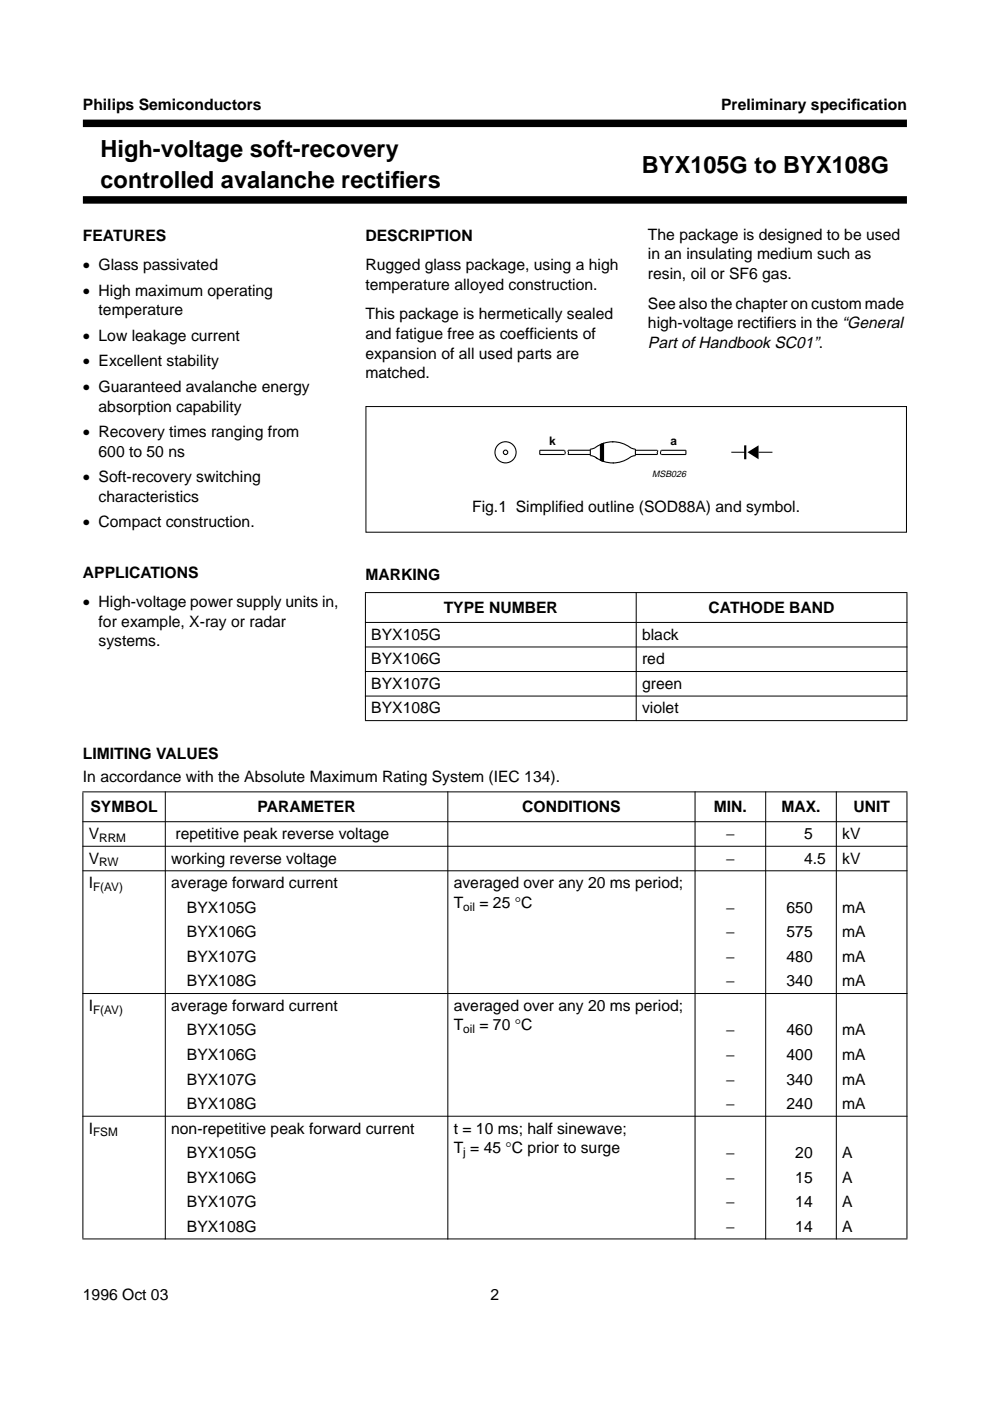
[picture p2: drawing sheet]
<svg xmlns="http://www.w3.org/2000/svg" width="210mm" height="297mm" viewBox="0 0 210 297" stroke-linecap="round" stroke-linejoin="round" font-family="sans-serif">
<defs><g id="words">
<g font-size="5">
<text x="21.3" y="33.3">High-voltage soft-recovery</text>
<text x="21.3" y="39.9">controlled avalanche rectif</text>
<text x="83" y="39.9">iers</text>
<text x="136.2" y="36.6">BYX105G to BYX108G</text>
</g>
<text font-size="3.4" x="137.5" y="73.7">Part of Handbook SC01”.</text>
<g font-size="3.3">
<text x="17.6" y="23.4">Philips Semiconductors</text>
<text x="153" y="23.4">Preliminary specif</text>
<text x="180.6" y="23.4">ication</text>
<text x="17.6" y="51.1">FEATURES</text>
<text x="77.5" y="51.1">DESCRIPTION</text>
<text x="137.5" y="50.9">The package is designed to be used</text>
<text x="17.6" y="57.3">• Glass passivated</text>
<text x="77.5" y="57.3">Rugged glass package, using a high</text>
<text x="137.5" y="55">in an insulating medium such as</text>
<text x="137.5" y="59.2">resin, oil or SF6 gas.</text>
<text x="17.6" y="62.7">• High maximum operating</text>
<text x="77.5" y="61.5">temperature alloyed construction.</text>
<text x="137.5" y="65.4">See also the chapter on custom made</text>
<text x="20.9" y="66.9">temperature</text>
<text x="77.5" y="67.7">This package is hermetically sealed</text>
<text x="77.5" y="71.9">and fatigue free as coefficients of</text>
<text x="137.5" y="69.6">high-voltage rectifiers in the “General</text>
<text x="17.6" y="72.3">• Low leakage current</text>
<text x="17.6" y="77.7">• Excellent stability</text>
<text x="77.5" y="76">expansion of all used parts are</text>
<text x="17.6" y="83.1">• Guaranteed avalanche energy</text>
<text x="77.5" y="80.2">matched.</text>
<text x="20.9" y="87.3">absorption capability</text>
<text x="17.6" y="92.7">• Recovery times ranging from</text>
<text x="20.9" y="96.9">600 to 50 ns</text>
<text x="17.6" y="102.3">• Soft-recovery switching</text>
<text x="20.9" y="106.4">characteristics</text>
<text x="17.6" y="111.8">• Compact construction.</text>
<text x="100.2" y="108.5">Fig.1 Simplified outline (SOD88A) and symbol.</text>
<text x="17.6" y="122.5">APPLICATIONS</text>
<text x="77.5" y="122.9">MARKING</text>
<text x="17.6" y="128.7">• High-voltage power supply units in,</text>
<text x="94.1" y="129.9">TYPE NUMBER</text>
<text x="150.3" y="129.9">CATHODE BAND</text>
<text x="20.9" y="132.9">for example, X-ray or radar</text>
<text x="20.9" y="137">systems.</text>
<text x="78.8" y="135.6">BYX105G</text>
<text x="136.2" y="135.6">black</text>
<text x="78.8" y="140.9">BYX106G</text>
<text x="136.2" y="140.9">red</text>
<text x="78.8" y="146.1">BYX107G</text>
<text x="136.2" y="146.1">green</text>
<text x="78.8" y="151.3">BYX108G</text>
<text x="136.2" y="151.3">violet</text>
<text x="17.6" y="161">LIMITING VALUES</text>
<text x="17.6" y="165.7">In accordance with the Absolute Maximum Rating System (IEC 134).</text>
<text x="19.2" y="172.2">SYMBOL</text>
<text x="54.6" y="172.2">PARAMETER</text>
<text x="110.8" y="172.2">CONDITIONS</text>
<text x="151.4" y="172.2">MIN.</text>
<text x="165.8" y="172.2">MAX.</text>
<text x="181" y="172.2">UNIT</text>
<text x="18.8" y="177.9">V</text>
<text x="37.2" y="177.9">repetitive peak reverse voltage</text>
<text x="154" y="177.9">−</text>
<text x="170.6" y="177.9">5</text>
<text x="178.7" y="177.9">kV</text>
<text x="18.8" y="183.1">V</text>
<text x="36.3" y="183.1">working reverse voltage</text>
<text x="154" y="183.1">−</text>
<text x="170.6" y="183.1">4.5</text>
<text x="178.7" y="183.1">kV</text>
<text x="18.8" y="188.3">I</text>
<text x="36.3" y="188.3">average forward current</text>
<text x="96.3" y="188.3">averaged over any 20 ms period;</text>
<text x="39.6" y="193.5">BYX105G</text>
<text x="96.3" y="192.5">T</text>
<text x="101.7" y="192.5">= 25 °C</text>
<text x="154" y="193.5">−</text>
<text x="166.9" y="193.5">650</text>
<text x="178.7" y="193.5">mA</text>
<text x="39.6" y="203.9">BYX107G</text>
<text x="39.6" y="198.7">BYX106G</text>
<text x="154" y="203.9">−</text>
<text x="154" y="198.7">−</text>
<text x="166.9" y="203.9">480</text>
<text x="166.9" y="198.7">575</text>
<text x="178.7" y="203.9">mA</text>
<text x="178.7" y="198.7">mA</text>
<text x="39.6" y="209.1">BYX108G</text>
<text x="154" y="209.1">−</text>
<text x="166.9" y="209.1">340</text>
<text x="178.7" y="209.1">mA</text>
<text x="18.8" y="214.3">I</text>
<text x="36.3" y="214.3">average forward current</text>
<text x="96.3" y="214.3">averaged over any 20 ms period;</text>
<text x="39.6" y="219.5">BYX105G</text>
<text x="96.3" y="218.5">T</text>
<text x="101.7" y="218.5">= 70 °C</text>
<text x="154" y="219.5">−</text>
<text x="166.9" y="219.5">460</text>
<text x="178.7" y="219.5">mA</text>
<text x="39.6" y="224.7">BYX106G</text>
<text x="154" y="224.7">−</text>
<text x="166.9" y="224.7">400</text>
<text x="178.7" y="224.7">mA</text>
<text x="39.6" y="229.9">BYX107G</text>
<text x="154" y="229.9">−</text>
<text x="166.9" y="229.9">340</text>
<text x="178.7" y="229.9">mA</text>
<text x="39.6" y="235.1">BYX108G</text>
<text x="154" y="235.1">−</text>
<text x="166.9" y="235.1">240</text>
<text x="178.7" y="235.1">mA</text>
<text x="18.8" y="240.3">I</text>
<text x="36.3" y="240.3">non-repetitive peak forward current</text>
<text x="39.6" y="245.5">BYX105G</text>
<text x="96.3" y="240.3">t = 10 ms; half sinewave;</text>
<text x="96.3" y="244.5">T = 45 °C prior to surge</text>
<text x="154" y="245.5">−</text>
<text x="168.7" y="245.5">20</text>
<text x="178.7" y="245.5">A</text>
<text x="39.6" y="250.7">BYX106G</text>
<text x="154" y="250.7">−</text>
<text x="168.7" y="250.7">15</text>
<text x="178.7" y="250.7">A</text>
<text x="39.6" y="256">BYX107G</text>
<text x="154" y="256">−</text>
<text x="168.7" y="256">14</text>
<text x="178.7" y="256">A</text>
<text x="39.6" y="261.2">BYX108G</text>
<text x="154" y="261.2">−</text>
<text x="168.7" y="261.2">14</text>
<text x="178.7" y="261.2">A</text>
<text x="17.6" y="275.6">1996 Oct 03</text>
<text x="104.1" y="275.6">2</text>
</g>
<g font-size="2.5">
<text x="116.5" y="94.4">k</text>
<text x="142.3" y="94.4">a</text>
<text x="21.1" y="178.5">RRM</text>
<text x="21.1" y="183.7">RW</text>
<text x="19.8" y="188.9">F(AV)</text>
<text x="98.3" y="193.1">oil</text>
<text x="19.8" y="214.9">F(AV)</text>
<text x="98.3" y="219.1">oil</text>
<text x="19.8" y="240.9">FSM</text>
<text x="98.3" y="245.1">j</text>
</g>
<text font-size="2.1" fill="#fff" x="93.5" y="92.9">handbook, halfpage</text>
<text font-size="1.9" x="138.4" y="101.1">MSB026</text>
</g></defs>
<path d="M17.6 26.2h174.8M17.6 42.4h174.8" fill="none" stroke="#000" stroke-width="1.6" stroke-linecap="butt"/>
<path d="M77.4 125.6h115.1zM77.4 132h115.1zM77.4 137.2h115.1zM77.5 125.7v27zM135 125.5v27.4zM192.4 125.7v27zM77.4 142.4h115.1zM77.4 147.6h115.1zM77.4 152.8h115.1z" fill="#000" stroke="#000" stroke-width=".21"/>
<path d="M81.7 106.3h106.6v6.6h-106.6z" fill-rule="evenodd" fill="#fff"/>
<g fill="#fff">
<path d="M163.8 93.4v1z"/>
<path d="M163.9 94.3h13.4z"/>
<path d="M163.8 94.4v1z"/>
<path d="M92.4 90.5h84.9v7h-84.9z"/>
<circle cx="117.5" cy="91.3" r=".22"/>
<circle cx="117.5" cy="93.2" r=".22"/>
<circle cx="117.5" cy="95.1" r=".22"/>
<circle cx="117.5" cy="96.9" r=".22"/>
<circle cx="152.4" cy="91.2" r=".22"/>
<circle cx="152.4" cy="93.1" r=".22"/>
<circle cx="152.4" cy="95" r=".22"/>
<circle cx="152.4" cy="96.8" r=".22"/>
</g>
<g fill="none" stroke="#000" stroke-width=".23">
<path d="M119.8 95.5h-5.3v.9h5.3M120.5 95.5h4.7M120.5 96.4h4.7M126.4 94.8l-1.2 .4v1.4l1.2 .4M126.8 97.3l-.4-.3 1.7 .8 2.1 .4M128 94v3.8M129.9 93.7h.3M133.6 94.8l1.2 .4M133.7 94.8a6.3 6.3 0 0 0-7.3 .1M133.7 97l-1.8 .9-1.9 .3h.2M134.8 96.6l-1.2 .4M134.8 95.2v1.4"/>
<path d="M134.8 95.5h4.7M134.8 96.4h4.7M140.3 95.5h5.2v.9h-5.2"/>
<circle cx="107.3" cy="95.9" r=".47"/>
<circle cx="107.3" cy="95.9" r="2.24"/>
</g>
<path d="M127.4 94.2l.6-.2v3.8l-.6-.2z" fill="#000" stroke="#000" stroke-width=".23"/>
<path d="M77.6 86.2h114.7v26.6h-114.7zM119.8 95.5v.9M120.5 95.5v.9M139.5 95.5v.9M140.2 95.5v.9M155.2 95.9h2.9M160.9 95.9h3" fill="none" stroke="#000" stroke-width=".21"/>
<path d="M158.6 95.9l2.3-1.5v3z" fill="#000"/>
<path d="M158.1 94.4v3" fill="none" stroke="#000" stroke-width=".47"/>
<g fill="#000" stroke="#000" stroke-width=".21">
<path d="M17.5 167.9h175zM17.5 174.2h175zM17.5 179.4h175zM17.5 184.6h175zM17.5 210.6h175zM17.5 236.7h175zM17.6 168v94.6zM35.1 167.8v95zM95 167.8v95zM147.5 167.8v95zM162.5 167.8v95zM177.4 167.8v95z"/>
<path d="M192.4 168v94.6zM17.5 262.7h175z"/>
</g>
<use href="#words"/>
</svg>
